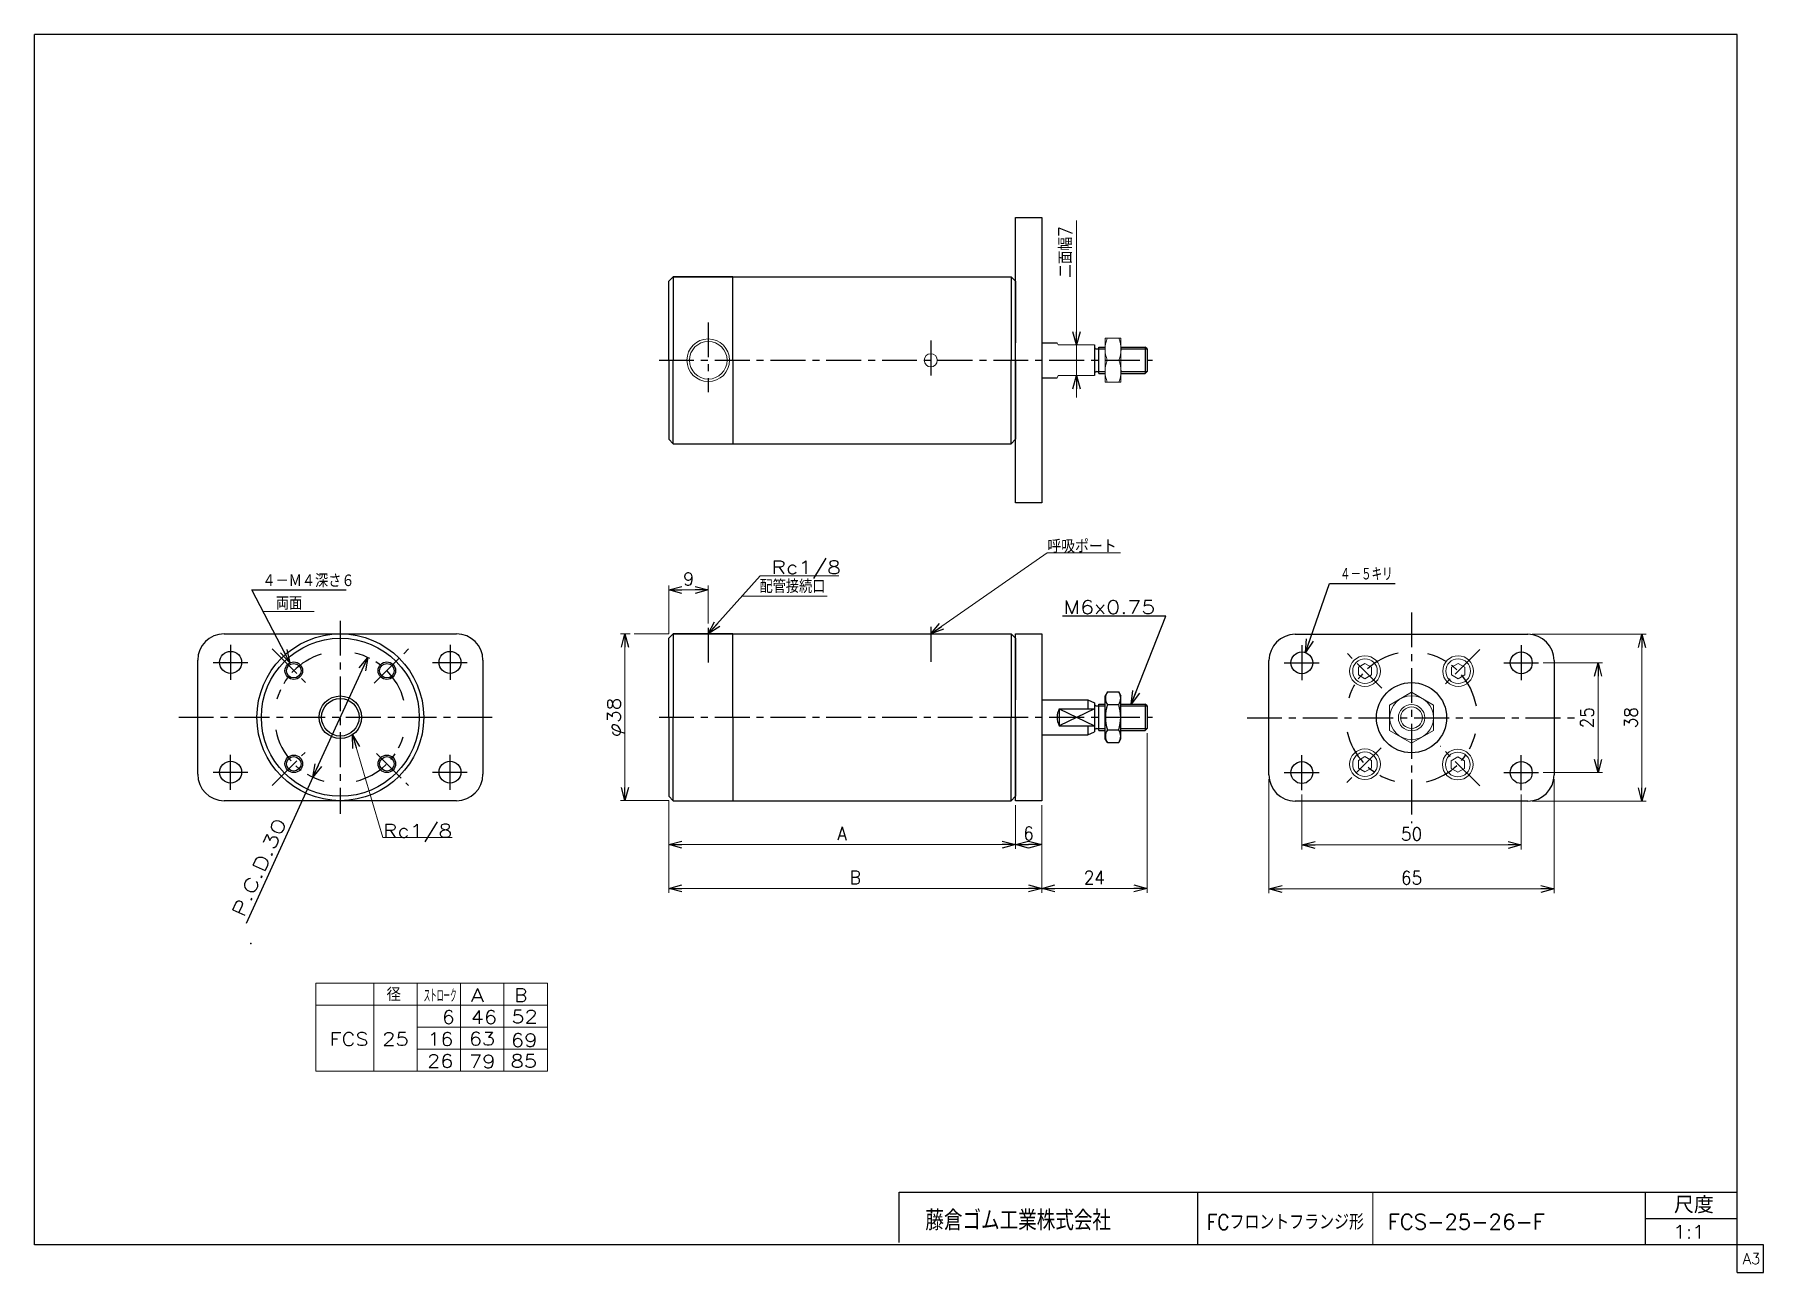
# Model space of a CAD drawing. Header units: millimetres. Extents: x -190 to 204, y -140 to 142.
import ezdxf
from ezdxf.enums import TextEntityAlignment as Align

# ---------------------------------------------------------------- set-up
doc = ezdxf.new("R2010")
doc.units = ezdxf.units.MM
doc.header["$LTSCALE"] = 0.25
doc.header["$PDSIZE"] = 1
doc.linetypes.add('CENTER', pattern=[50.8, 31.75, -6.35, 6.35, -6.35])
doc.layers.add('Layer0001', color=7, linetype='Continuous')
doc.layers.add('ZUWAKU', color=7, linetype='Continuous')
doc.styles.add('FdaStyle0', font='txt.shx', dxfattribs={"width": 0.9375, "bigfont": 'bigfont'})
doc.dimstyles.new('DaDimRotatedStyle', dxfattribs={"dimtxt": 3, "dimasz": 3.000002, "dimexe": 1, "dimexo": 1, "dimgap": 1, "dimtad": 3, "dimdsep": 46, "dimtxsty": 'FdaStyle0', "dimblk1": 'OPEN30', "dimblk2": 'OPEN30', "dimsah": 1, "dimcen": 0.09, "dimclrd": 4, "dimclre": 4, "dimclrt": 4, "dimadec": 0, "dimazin": 2, "dimtfac": 1, "dimtdec": 4, "dimtmove": 0, "dimatfit": 0, "dimfxl": 1, "dimarcsym": 0})

msp = doc.modelspace()

# ---------------------------------------------------------------- texts
at = {"color": 4, "style": 'FdaStyle0'}
for s, p, p2 in [('Rc1/8', (-22.039, 18.85), (-6.239, 18.85)), ('M6x0.75', (44.432, 9.799), (65.432, 9.799)), ('A', (-90.594, -78.609), (-87.594, -78.609)), ('B', (-80.695, -78.609), (-77.695, -78.609)), ('6', (-97.199, -83.609), (-94.199, -83.609)), ('46', (-90.594, -83.609), (-84.594, -83.609)), ('52', (-81.337, -83.503), (-75.337, -83.503)), ('FCS 25', (-122.747, -88.609), (-104.747, -88.609)), ('16', (-100.52, -88.609), (-94.52, -88.609)), ('63', (-91.038, -88.537), (-85.038, -88.537)), ('69', (-81.422, -88.861), (-75.422, -88.861)), ('26', (-100.546, -93.609), (-94.546, -93.609)), ('85', (-81.497, -93.609), (-75.497, -93.609)), ('79', (-90.99, -93.71), (-84.99, -93.71))]:
    msp.add_text(s, height=3, dxfattribs=at).set_placement(p, p2, align=Align.FIT)
for s, height, width, p, p2 in [('４－５キリ', 3, 0.666667, (107.504, 17.309), (119.504, 17.309)), ('４－Ｍ４深さ６', 3, 0.833333, (-138.08, 15.799), (-117.08, 15.799)), ('配管接続口', 3, 0.833333, (-24.782, 14.51), (-9.782, 14.51)), ('両面', 3, 0.833333, (-135.006, 10.686), (-129.006, 10.686)), ('   径', 3, 0.952381, (-118.506, -78.481), (-106.506, -78.481)), ('ストローク', 3, 0.416667, (-101.321, -78.733), (-93.821, -78.733)), ('FCフロントフランジ形', 3.5, 0.726166, (77.156, -130.561), (112.956, -130.561)), ('FCS-25-26-F', 3.5, 0.822989, (118.371, -130.473), (154.171, -130.473)), ('1:1', 3, 0.8, (183.435, -132.523), (190.635, -132.523))]:
    msp.add_text(s, height=height, dxfattribs=dict(at, width=width)).set_placement(p, p2, align=Align.FIT)
msp.add_text('P.C.D.30', height=3, rotation=65.43669, dxfattribs=at).set_placement((-142.415, -59.554), (-132.439, -37.726), align=Align.FIT)
at = {"layer": 'ZUWAKU', "color": 4, "style": 'FdaStyle0'}
for s, height, width, p, p2 in [('藤倉ゴム工業株式会社', 4.5, 0.652778, (13.013, -130.681), (55.313, -130.681)), ('尺度', 3.8, 0.749175, (183.615, -126.803), (192.695, -126.803))]:
    msp.add_text(s, height=height, dxfattribs=dict(at, width=width)).set_placement(p, p2, align=Align.FIT)
at = {"layer": 'ZUWAKU', "color": 7, "style": 'FdaStyle0', "width": 0.8}
msp.add_text('A3', height=2.5, dxfattribs=at).set_placement((199.307, -138.398), (203.307, -138.398), align=Align.FIT)

# ---------------------------------------------------------------- blocks, each defined once
blk = doc.blocks.new('_OPEN30')
at = {"color": 0, "linetype": 'ByBlock', "lineweight": -2}
for p, q in [((-1, 0.267949), (0, 0)), ((0, 0), (-1, -0.267949)), ((0, 0), (-1, 0))]:
    blk.add_line(p, q, dxfattribs=at)
blk = doc.blocks.new('DC_GROUP_Φ25_1')
at = {"color": 4, "linetype": 'Continuous', "lineweight": 25}
for radius in [2, 1.65]:
    blk.add_circle((-130.93, -3.19), radius, dxfattribs=at)
blk = doc.blocks.new('DC_GROUP_Φ25_2')
at = {"color": 4, "linetype": 'Continuous', "lineweight": 25}
for radius in [2, 1.65]:
    blk.add_circle((-130.93, -24.41), radius, dxfattribs=at)
blk = doc.blocks.new('DC_GROUP_Φ25_3')
at = {"color": 4, "linetype": 'Continuous', "lineweight": 25}
for radius in [2, 1.65]:
    blk.add_circle((-109.71, -24.41), radius, dxfattribs=at)
blk = doc.blocks.new('DC_GROUP_Φ25_4')
at = {"color": 4, "linetype": 'Continuous', "lineweight": 25}
for radius in [2, 1.65]:
    blk.add_circle((-109.71, -3.19), radius, dxfattribs=at)
blk = doc.blocks.new('DC_GROUP_Φ25_5')
at = {"color": 4, "linetype": 'Continuous', "lineweight": 25}
for p, q in [((54.49, -8.03), (53.99, -8.9)), ((53.99, -18.7), (53.99, -8.9)), ((54.49, -8.03), (57.08, -8.03)), ((54.49, -10.91), (57.08, -10.91)), ((57.08, -8.03), (57.59, -8.9)), ((57.59, -18.7), (57.59, -8.9)), ((54.49, -19.57), (53.99, -18.7)), ((54.49, -16.69), (57.08, -16.69)), ((54.49, -19.57), (57.08, -19.57)), ((57.08, -19.57), (57.59, -18.7))]:
    blk.add_line(p, q, dxfattribs=at)
for centre, radius, start, end in [((56.6, -9.47), 2.56, 145.6111, 214.3889), ((63.6, -13.8), 9.55, 162.4111, 197.5889), ((54.97, -9.47), 2.56, 325.6111, 34.3889), ((47.97, -13.8), 9.55, 342.4111, 17.5889), ((56.6, -18.13), 2.56, 145.6111, 214.3889), ((54.97, -18.13), 2.56, 325.6111, 34.3889)]:
    blk.add_arc(centre, radius, start, end, dxfattribs=at)
blk = doc.blocks.new('DC_GROUP_Φ25_6')
at = {"color": 4, "linetype": 'Continuous', "lineweight": 13}
for p, q in [((123.81, -8.12), (118.81, -11.01)), ((118.81, -11.01), (118.81, -16.78)), ((128.81, -11.01), (123.81, -8.12)), ((128.81, -16.78), (128.81, -11.01)), ((118.81, -16.78), (123.81, -19.67)), ((123.81, -19.67), (128.81, -16.78))]:
    blk.add_line(p, q, dxfattribs=at)
for radius in [5, 3, 2.46]:
    blk.add_circle((123.81, -13.9), radius, dxfattribs=at)
blk = doc.blocks.new('DC_GROUP_Φ25_7')
at = {"color": 4, "linetype": 'Continuous', "lineweight": 13}
for p, q in [((57.59, 72.53), (53.99, 72.53)), ((53.99, 72.53), (53.99, 62.53)), ((57.59, 62.53), (57.59, 72.53)), ((54.48, 67.53), (57.09, 67.53)), ((53.99, 62.53), (57.59, 62.53))]:
    blk.add_line(p, q, dxfattribs=at)
for centre, start, end in [((60.46, 70.03), 157.3406, 202.6594), ((51.11, 70.03), 337.3406, 22.6594), ((60.46, 65.03), 157.3406, 202.6594), ((51.11, 65.03), 337.3406, 22.6594)]:
    blk.add_arc(centre, 6.49, start, end, dxfattribs=at)
blk = doc.blocks.new('DC_GROUP_Φ25_8')
at = {"color": 4, "linetype": 'Continuous', "lineweight": 13}
for p, q in [((-54.24, 5.2), (-56.47, 5.2)), ((-55.47, -32.8), (-55.47, 5.2)), ((-45.47, 5.2), (-53.34, 5.2)), ((-45.47, -32.8), (-56.47, -32.8))]:
    blk.add_line(p, q, dxfattribs=at)
at = {"color": 4, "xscale": 3.000002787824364, "yscale": 2.999989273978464}
for p, rotation in [((-55.47, 5.2), 90), ((-55.47, -32.8), 270)]:
    blk.add_blockref('_OPEN30', p, dxfattribs=dict(at, rotation=rotation))
at = {"color": 4, "style": 'FdaStyle0', "width": 0.9375}
blk.add_text('φ38', height=3, rotation=90, dxfattribs=at).set_placement((-56.47, -18.3), (-56.47, -9.3), align=Align.FIT)
blk = doc.blocks.new('DC_GROUP_Φ25_9')
at = {"color": 4, "linetype": 'Continuous', "lineweight": 13}
for p, q in [((-117.56, -17.8), (-110.61, -41.16)), ((-110.61, -41.16), (-94.87, -41.16))]:
    blk.add_line(p, q, dxfattribs=at)
at = {"color": 4, "xscale": 3.000002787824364, "yscale": 2.999989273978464, "rotation": 106.5538200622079}
blk.add_blockref('_OPEN30', (-117.56, -17.8), dxfattribs=at)
at = {"color": 4, "style": 'FdaStyle0'}
blk.add_text('Rc1/8', height=3, dxfattribs=at).set_placement((-110.61, -41.16), (-94.81, -41.16), align=Align.FIT)
blk = doc.blocks.new('DA_IMAGEDIMGROUP_1')
at = {"color": 4, "linetype": 'Continuous', "lineweight": 13}
for p, q in [((47.45, 99.34), (47.45, 71.03)), ((47.45, 64.03), (47.45, 71.03)), ((47.45, 59.03), (47.45, 64.03))]:
    blk.add_line(p, q, dxfattribs=at)
at = {"color": 4, "xscale": 3.000002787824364, "yscale": 2.999989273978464}
for p, rotation in [((47.45, 71.03), 270), ((47.45, 64.03), 90)]:
    blk.add_blockref('_OPEN30', p, dxfattribs=dict(at, rotation=rotation))
at = {"color": 4, "insert": (46.45, 86.34), "char_height": 3, "width": 18.75, "attachment_point": 7, "rotation": 90, "style": 'FdaStyle0'}
blk.add_mtext('\\T1.00;二面幅7', dxfattribs=at)
blk = doc.blocks.new('*D11')
at = {"color": 4, "linetype": 'Continuous', "lineweight": 13}
for p, q in [((98.81, -31.4), (98.81, -43.9)), ((148.81, -31.4), (148.81, -43.9)), ((98.81, -42.9), (148.81, -42.9))]:
    blk.add_line(p, q, dxfattribs=at)
at = {"color": 4, "xscale": 3.000002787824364, "yscale": 2.999989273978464}
for p, rotation in [((98.81, -42.9), 180), ((148.81, -42.9), 360)]:
    blk.add_blockref('_OPEN30', p, dxfattribs=dict(at, rotation=rotation))
at = {"color": 4, "insert": (123.81, -41.9), "char_height": 3, "width": 11.25, "attachment_point": 8, "style": 'FdaStyle0'}
blk.add_mtext('\\T1.00;50', dxfattribs=at)
blk = doc.blocks.new('*D12')
at = {"color": 4, "linetype": 'Continuous', "lineweight": 13}
for p, q in [((91.31, -27.9), (91.31, -53.9)), ((156.31, -27.9), (156.31, -53.9)), ((91.31, -52.9), (156.31, -52.9))]:
    blk.add_line(p, q, dxfattribs=at)
at = {"color": 4, "xscale": 3.000002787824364, "yscale": 2.999989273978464}
for p, rotation in [((91.31, -52.9), 180), ((156.31, -52.9), 360)]:
    blk.add_blockref('_OPEN30', p, dxfattribs=dict(at, rotation=rotation))
at = {"color": 4, "insert": (123.81, -51.9), "char_height": 3, "width": 11.25, "attachment_point": 8, "style": 'FdaStyle0'}
blk.add_mtext('\\T1.00;65', dxfattribs=at)
blk = doc.blocks.new('*D13')
at = {"color": 4, "linetype": 'Continuous', "lineweight": 13}
for p, q in [((153.81, -1.4), (167.31, -1.4)), ((166.31, -26.4), (166.31, -1.4)), ((153.81, -26.4), (167.31, -26.4))]:
    blk.add_line(p, q, dxfattribs=at)
at = {"color": 4, "xscale": 3.000002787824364, "yscale": 2.999989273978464}
for p, rotation in [((166.31, -1.4), 90), ((166.31, -26.4), 270)]:
    blk.add_blockref('_OPEN30', p, dxfattribs=dict(at, rotation=rotation))
at = {"color": 4, "insert": (165.31, -13.9), "char_height": 3, "width": 11.25, "attachment_point": 8, "rotation": 90, "style": 'FdaStyle0'}
blk.add_mtext('\\T1.00;25', dxfattribs=at)
blk = doc.blocks.new('*D14')
at = {"color": 4, "linetype": 'Continuous', "lineweight": 13}
for p, q in [((151.31, 5.1), (177.31, 5.1)), ((176.31, -32.9), (176.31, 5.1)), ((151.31, -32.9), (177.31, -32.9))]:
    blk.add_line(p, q, dxfattribs=at)
at = {"color": 4, "xscale": 3.000002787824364, "yscale": 2.999989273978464}
for p, rotation in [((176.31, 5.1), 90), ((176.31, -32.9), 270)]:
    blk.add_blockref('_OPEN30', p, dxfattribs=dict(at, rotation=rotation))
at = {"color": 4, "insert": (175.31, -13.9), "char_height": 3, "width": 11.25, "attachment_point": 8, "rotation": 90, "style": 'FdaStyle0'}
blk.add_mtext('\\T1.00;38', dxfattribs=at)
blk = doc.blocks.new('*D15')
at = {"color": 4, "linetype": 'Continuous', "lineweight": 13}
for p, q in [((-45.47, -32.8), (-45.47, -43.8)), ((33.53, -33.8), (33.53, -43.8)), ((-45.47, -42.8), (33.53, -42.8))]:
    blk.add_line(p, q, dxfattribs=at)
at = {"color": 4, "xscale": 3.000002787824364, "yscale": 2.999989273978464}
for p, rotation in [((-45.47, -42.8), 180), ((33.53, -42.8), 360)]:
    blk.add_blockref('_OPEN30', p, dxfattribs=dict(at, rotation=rotation))
at = {"color": 4, "insert": (-5.97, -41.8), "char_height": 3, "width": 7.5, "attachment_point": 8, "style": 'FdaStyle0'}
blk.add_mtext('\\T1.00;A', dxfattribs=at)
blk = doc.blocks.new('*D16')
at = {"color": 4, "linetype": 'Continuous', "lineweight": 13}
for p, q in [((33.53, -33.8), (33.53, -43.8)), ((39.53, -33.8), (39.53, -43.8)), ((33.53, -42.8), (39.53, -42.8))]:
    blk.add_line(p, q, dxfattribs=at)
at = {"color": 4, "xscale": 3.000002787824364, "yscale": 2.999989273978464}
for p, rotation in [((33.53, -42.8), 180), ((39.53, -42.8), 360)]:
    blk.add_blockref('_OPEN30', p, dxfattribs=dict(at, rotation=rotation))
at = {"color": 4, "insert": (36.53, -41.8), "char_height": 3, "width": 7.5, "attachment_point": 8, "style": 'FdaStyle0'}
blk.add_mtext('\\T1.00;6', dxfattribs=at)
blk = doc.blocks.new('*D17')
at = {"color": 4, "linetype": 'Continuous', "lineweight": 13}
for p, q in [((-45.47, -32.8), (-45.47, -53.8)), ((39.53, -33.8), (39.53, -53.8)), ((-45.47, -52.8), (39.53, -52.8))]:
    blk.add_line(p, q, dxfattribs=at)
at = {"color": 4, "xscale": 3.000002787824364, "yscale": 2.999989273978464}
for p, rotation in [((-45.47, -52.8), 180), ((39.53, -52.8), 360)]:
    blk.add_blockref('_OPEN30', p, dxfattribs=dict(at, rotation=rotation))
at = {"color": 4, "insert": (-2.97, -51.8), "char_height": 3, "width": 7.5, "attachment_point": 8, "style": 'FdaStyle0'}
blk.add_mtext('\\T1.00;B', dxfattribs=at)
blk = doc.blocks.new('*D18')
at = {"color": 4, "linetype": 'Continuous', "lineweight": 13}
for p, q in [((63.53, -17.4), (63.53, -53.8)), ((39.53, -33.8), (39.53, -53.8)), ((39.53, -52.8), (63.53, -52.8))]:
    blk.add_line(p, q, dxfattribs=at)
at = {"color": 4, "xscale": 3.000002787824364, "yscale": 2.999989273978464}
for p, rotation in [((39.53, -52.8), 180), ((63.53, -52.8), 360)]:
    blk.add_blockref('_OPEN30', p, dxfattribs=dict(at, rotation=rotation))
at = {"color": 4, "insert": (51.53, -51.8), "char_height": 3, "width": 11.25, "attachment_point": 8, "style": 'FdaStyle0'}
blk.add_mtext('\\T1.00;24', dxfattribs=at)
blk = doc.blocks.new('*D19')
at = {"color": 4, "linetype": 'Continuous', "lineweight": 13}
for p, q in [((-45.47, 5.2), (-45.47, 16.2)), ((-36.47, 7.59), (-36.47, 16.2)), ((-45.47, 15.2), (-36.47, 15.2))]:
    blk.add_line(p, q, dxfattribs=at)
at = {"color": 4, "xscale": 3.000002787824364, "yscale": 2.999989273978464}
for p, rotation in [((-45.47, 15.2), 180), ((-36.47, 15.2), 360)]:
    blk.add_blockref('_OPEN30', p, dxfattribs=dict(at, rotation=rotation))
at = {"color": 4, "insert": (-40.97, 16.2), "char_height": 3, "width": 7.5, "attachment_point": 8, "style": 'FdaStyle0'}
blk.add_mtext('\\T1.00;9', dxfattribs=at)
blk = doc.blocks.new('DC_GROUP_Φ25_10')
at = {"color": 4, "linetype": 'Continuous', "lineweight": 13}
for p, q in [((14.23, 5.2), (40.8, 23.65)), ((40.8, 23.65), (57.47, 23.65))]:
    blk.add_line(p, q, dxfattribs=at)
at = {"color": 4, "xscale": 3.000002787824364, "yscale": 2.999989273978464, "rotation": 214.7855217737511}
blk.add_blockref('_OPEN30', (14.23, 5.2), dxfattribs=at)
at = {"color": 4, "style": 'FdaStyle0', "width": 0.840426}
blk.add_text('呼吸ポート', height=3, dxfattribs=at).set_placement((40.8, 23.65), (56.6, 23.65), align=Align.FIT)
blk = doc.blocks.new('DC_GROUP_Φ25_11')
at = {"color": 4, "linetype": 'Continuous', "lineweight": 13}
for p, q in [((113.2, -1.56), (111.7, -2.42)), ((111.7, -2.42), (111.7, -4.16)), ((114.7, -2.42), (113.2, -1.56)), ((114.7, -4.16), (114.7, -2.42)), ((111.7, -4.16), (113.2, -5.02)), ((113.2, -5.02), (114.7, -4.16))]:
    blk.add_line(p, q, dxfattribs=at)
for radius in [3.5, 2.81]:
    blk.add_circle((113.2, -3.29), radius, dxfattribs=at)
blk = doc.blocks.new('DC_GROUP_Φ25_12')
at = {"color": 4, "linetype": 'Continuous', "lineweight": 13}
for p, q in [((134.42, -1.56), (132.92, -2.42)), ((132.92, -2.42), (132.92, -4.16)), ((135.92, -2.42), (134.42, -1.56)), ((135.92, -4.16), (135.92, -2.42)), ((132.92, -4.16), (134.42, -5.02)), ((134.42, -5.02), (135.92, -4.16))]:
    blk.add_line(p, q, dxfattribs=at)
for radius in [3.5, 2.81]:
    blk.add_circle((134.42, -3.29), radius, dxfattribs=at)
blk = doc.blocks.new('DC_GROUP_Φ25_13')
at = {"color": 4, "linetype": 'Continuous', "lineweight": 13}
for p, q in [((113.2, -22.77), (111.7, -23.64)), ((111.7, -23.64), (111.7, -25.37)), ((114.7, -23.64), (113.2, -22.77)), ((114.7, -25.37), (114.7, -23.64)), ((111.7, -25.37), (113.2, -26.24)), ((113.2, -26.24), (114.7, -25.37))]:
    blk.add_line(p, q, dxfattribs=at)
for radius in [3.5, 2.81]:
    blk.add_circle((113.2, -24.5), radius, dxfattribs=at)
blk = doc.blocks.new('DC_GROUP_Φ25_14')
at = {"color": 4, "linetype": 'Continuous', "lineweight": 13}
for p, q in [((134.35, -22.84), (132.85, -23.7)), ((135.85, -23.7), (134.35, -22.84)), ((132.85, -23.7), (132.85, -25.44)), ((132.85, -25.44), (134.35, -26.3)), ((134.35, -26.3), (135.85, -25.44)), ((135.85, -25.44), (135.85, -23.7))]:
    blk.add_line(p, q, dxfattribs=at)
for radius in [3.5, 2.81]:
    blk.add_circle((134.35, -24.57), radius, dxfattribs=at)

# ---------------------------------------------------------------- dimensions: what is measured, and where the dimension line sits
at = {"linetype": 'Continuous', "lineweight": 13}
for base, p1, p2, picture, middle in [((-36.465, 15.199), (-45.465, 4.199), (-36.465, 6.594), '*D19', (-40.965, 15.199)), ((63.535, -52.801), (39.535, -32.801), (63.535, -16.396), '*D18', (51.535, -52.801)), ((156.31, -52.898), (91.31, -26.898), (156.31, -26.898), '*D12', (123.81, -52.898)), ((148.81, -42.898), (98.81, -30.398), (148.81, -30.398), '*D11', (123.81, -42.898)), ((39.535, -42.801), (33.535, -32.801), (39.535, -32.801), '*D16', (36.535, -42.801))]:
    dim = msp.add_linear_dim(base=base, p1=p1, p2=p2, dimstyle='DaDimRotatedStyle', override={"dimtxt": 3, "dimasz": 3.000002, "dimexe": 1, "dimexo": 1, "dimgap": 1, "dimtad": 3, "dimtih": 0, "dimtoh": 0, "dimdec": 2, "dimzin": 8, "dimtxsty": 'FdaStyle0', "dimblk1": 'OPEN30', "dimblk2": 'OPEN30', "dimsah": 1, "dimclrd": 4, "dimclre": 4, "dimclrt": 4, "dimazin": 2, "dimtofl": 1, "dimatfit": 0, "dimtolj": 0, "dimtzin": 8}, dxfattribs=at)
    dim.commit()
    dim.dimension.update_dxf_attribs({"geometry": picture, "text_midpoint": middle})
for base, p1, p2, picture, middle in [((176.31, 5.102), (150.31, -32.898), (150.31, 5.102), '*D14', (176.31, -13.898)), ((166.31, -1.398), (152.81, -26.398), (152.81, -1.398), '*D13', (166.31, -13.898))]:
    dim = msp.add_linear_dim(base=base, p1=p1, p2=p2, angle=90, dimstyle='DaDimRotatedStyle', override={"dimtxt": 3, "dimasz": 3.000002, "dimexe": 1, "dimexo": 1, "dimgap": 1, "dimtad": 3, "dimtih": 0, "dimtoh": 0, "dimdec": 2, "dimzin": 8, "dimtxsty": 'FdaStyle0', "dimblk1": 'OPEN30', "dimblk2": 'OPEN30', "dimsah": 1, "dimclrd": 4, "dimclre": 4, "dimclrt": 4, "dimazin": 2, "dimtofl": 1, "dimatfit": 0, "dimtolj": 0, "dimtzin": 8}, dxfattribs=at)
    dim.commit()
    dim.dimension.update_dxf_attribs({"geometry": picture, "text_midpoint": middle})
for base, p2, text, picture, middle in [((33.535, -42.801), (33.535, -32.801), 'A', '*D15', (-5.965, -42.801)), ((39.535, -52.801), (39.535, -32.801), 'B', '*D17', (-2.965, -52.801))]:
    dim = msp.add_linear_dim(base=base, p1=(-45.465, -31.801), p2=p2, text=text, dimstyle='DaDimRotatedStyle', override={"dimtxt": 3, "dimasz": 3.000002, "dimexe": 1, "dimexo": 1, "dimgap": 1, "dimtad": 3, "dimtih": 0, "dimtoh": 0, "dimdec": 2, "dimzin": 8, "dimtxsty": 'FdaStyle0', "dimblk1": 'OPEN30', "dimblk2": 'OPEN30', "dimsah": 1, "dimclrd": 4, "dimclre": 4, "dimclrt": 4, "dimazin": 2, "dimtofl": 1, "dimatfit": 0, "dimtolj": 0, "dimtzin": 8}, dxfattribs=at)
    dim.commit()
    dim.dimension.update_dxf_attribs({"geometry": picture, "text_midpoint": middle})

# ---------------------------------------------------------------- linework, layer by layer
at = {"color": 4, "linetype": 'Continuous', "lineweight": 25}
for p, q in [((33.535, 35.029), (33.535, 100.029)), ((33.535, 100.029), (39.535, 100.029)), ((39.535, 100.029), (39.535, 35.029)), ((-44.465, 86.529), (-45.465, 85.529)), ((-44.465, 86.529), (-45.465, 85.529)), ((-45.465, 67.529), (-45.465, 85.529)), ((-45.465, 67.529), (-45.465, 85.529)), ((-30.865, 86.529), (-44.465, 86.529)), ((-44.465, 86.529), (-30.865, 86.529)), ((-44.465, 86.529), (-44.465, 67.529)), ((-30.865, 86.529), (32.535, 86.529)), ((-30.865, 67.529), (-30.865, 86.529)), ((32.535, 86.529), (33.535, 85.529)), ((33.535, 85.529), (32.535, 86.529)), ((32.535, 86.529), (32.535, 67.529)), ((33.535, 85.529), (33.535, 71.529)), ((33.535, 67.529), (33.535, 85.529)), ((39.535, 71.529), (43.033, 71.529)), ((51.535, 71.029), (51.535, 64.029)), ((-45.465, 67.529), (-45.465, 49.529)), ((-44.465, 48.529), (-44.465, 67.529)), ((-30.865, 67.529), (-30.865, 48.529)), ((32.535, 48.529), (32.535, 67.529)), ((33.535, 67.529), (33.535, 49.529)), ((52.035, 70.124), (52.535, 70.124)), ((52.535, 64.529), (52.535, 70.529)), ((52.535, 70.529), (53.986, 70.529)), ((52.535, 70.124), (53.986, 70.124)), ((57.586, 70.529), (63.13, 70.529)), ((57.586, 70.124), (63.535, 70.124)), ((63.535, 70.124), (63.13, 70.529)), ((63.13, 70.529), (63.13, 64.529)), ((63.535, 70.124), (63.535, 64.934)), ((39.535, 63.529), (43.033, 63.529)), ((52.035, 64.934), (52.535, 64.934)), ((52.535, 64.934), (53.986, 64.934)), ((52.535, 64.529), (53.986, 64.529)), ((57.586, 64.934), (63.535, 64.934)), ((57.586, 64.529), (63.13, 64.529)), ((63.535, 64.934), (63.13, 64.529)), ((-44.465, 48.529), (-45.465, 49.529)), ((-44.465, 48.529), (-30.865, 48.529)), ((-30.865, 48.529), (32.535, 48.529)), ((33.535, 49.529), (32.535, 48.529)), ((39.535, 35.029), (33.535, 35.029)), ((99.631, 0.964), (105.104, 16.709)), ((105.104, 16.709), (120.104, 16.709)), ((-140.48, 15.199), (-119.009, 15.199)), ((-131.848, -1.42), (-140.48, 15.199)), ((67.832, 9.199), (44.238, 9.199)), ((59.928, -10.801), (67.832, 9.199)), ((-146.82, 5.199), (-93.82, 5.199)), ((-44.465, 5.199), (-45.465, 4.199)), ((-44.465, 5.199), (-45.465, 4.199)), ((-45.465, -13.801), (-45.465, 4.199)), ((-45.465, -13.801), (-45.465, 4.199)), ((-30.865, 5.199), (-44.465, 5.199)), ((-44.465, 5.199), (-30.865, 5.199)), ((-44.465, 5.199), (-44.465, -13.801)), ((-30.865, 5.199), (32.535, 5.199)), ((-30.865, -13.801), (-30.865, 5.199)), ((32.535, 5.199), (33.535, 4.199)), ((33.535, 4.199), (32.535, 5.199)), ((32.535, 5.199), (32.535, -13.801)), ((33.535, 5.199), (39.535, 5.199)), ((33.535, -32.801), (33.535, 5.199)), ((33.535, 4.199), (33.535, -9.801)), ((33.535, -13.801), (33.535, 4.199)), ((39.535, 5.199), (39.535, -32.801)), ((97.31, 5.102), (150.31, 5.102)), ((-152.82, -26.801), (-152.82, -0.801)), ((-126.555, -27.444), (-114.084, -0.159)), ((-87.82, -0.801), (-87.82, -26.801)), ((91.31, -26.898), (91.31, -0.898)), ((156.31, -0.898), (156.31, -26.898)), ((39.535, -9.801), (50.035, -9.801)), ((50.035, -9.801), (50.035, -11.861)), ((50.035, -9.801), (51.535, -10.501)), ((51.535, -10.501), (51.535, -17.102)), ((52.035, -11.206), (52.535, -11.206)), ((52.535, -16.801), (52.535, -10.801)), ((52.535, -10.801), (53.986, -10.801)), ((52.535, -11.206), (53.986, -11.206)), ((57.586, -10.801), (63.13, -10.801)), ((57.586, -11.206), (63.535, -11.206)), ((63.535, -11.206), (63.13, -10.801)), ((63.13, -10.801), (63.13, -16.801)), ((63.535, -11.206), (63.535, -16.396)), ((-45.465, -13.801), (-45.465, -31.801)), ((-44.465, -32.801), (-44.465, -13.801)), ((-30.865, -13.801), (-30.865, -32.801)), ((32.535, -32.801), (32.535, -13.801)), ((33.535, -13.801), (33.535, -31.801)), ((43.535, -11.861), (43.535, -15.741)), ((43.535, -11.861), (51.535, -11.861)), ((43.535, -11.861), (51.535, -15.741)), ((51.535, -11.861), (43.535, -15.741)), ((43.535, -15.741), (51.535, -15.741)), ((50.035, -15.741), (50.035, -17.801)), ((39.535, -17.801), (50.035, -17.801)), ((50.035, -17.801), (51.535, -17.102)), ((52.035, -16.396), (52.535, -16.396)), ((52.535, -16.396), (53.986, -16.396)), ((52.535, -16.801), (53.986, -16.801)), ((57.586, -16.396), (63.535, -16.396)), ((57.586, -16.801), (63.13, -16.801)), ((63.535, -16.396), (63.13, -16.801)), ((-126.555, -27.444), (-141.802, -60.801)), ((-93.82, -32.801), (-146.82, -32.801)), ((-44.465, -32.801), (-45.465, -31.801)), ((-44.465, -32.801), (-30.865, -32.801)), ((-30.865, -32.801), (32.535, -32.801)), ((33.535, -31.801), (32.535, -32.801)), ((39.535, -32.801), (33.535, -32.801)), ((150.31, -32.898), (97.31, -32.898))]:
    msp.add_line(p, q, dxfattribs=at)
at = {"color": 4, "linetype": 'CENTER', "lineweight": 25}
for p, q in [((-36.465, 76.172), (-36.465, 60.281)), ((14.235, 72.035), (14.235, 63.817)), ((-47.665, 67.529), (64.774, 67.529)), ((-120.32, 8.199), (-120.32, -35.801)), ((123.81, 10.102), (123.81, -37.898)), ((-36.465, 6.594), (-36.465, -2.482)), ((14.235, 6.794), (14.235, -2.482)), ((-145.32, 2.699), (-145.32, -5.301)), ((-135.876, 1.755), (-128.221, -5.9)), ((-112.574, -6.056), (-104.763, 1.755)), ((-95.32, 2.699), (-95.32, -5.301)), ((98.81, 2.602), (98.81, -5.398)), ((117.047, -7.134), (108.253, 1.659)), ((139.366, 1.659), (130.628, -7.079)), ((148.81, 2.602), (148.81, -5.398)), ((-149.32, -1.301), (-141.32, -1.301)), ((-99.32, -1.301), (-91.32, -1.301)), ((94.81, -1.398), (102.81, -1.398)), ((144.81, -1.398), (152.81, -1.398)), ((-157.128, -13.801), (-84.543, -13.801)), ((-47.665, -13.801), (64.774, -13.801)), ((86.31, -13.898), (161.31, -13.898)), ((-145.32, -30.301), (-145.32, -22.301)), ((-135.876, -29.358), (-128.323, -21.804)), ((-112.093, -22.028), (-104.763, -29.358)), ((-95.32, -30.301), (-95.32, -22.301)), ((98.81, -30.398), (98.81, -22.398)), ((116.908, -20.799), (108.253, -29.454)), ((139.366, -29.454), (130.361, -20.449)), ((148.81, -30.398), (148.81, -22.398)), ((-149.32, -26.301), (-141.32, -26.301)), ((-99.32, -26.301), (-91.32, -26.301)), ((94.81, -26.398), (102.81, -26.398)), ((144.81, -26.398), (152.81, -26.398))]:
    msp.add_line(p, q, dxfattribs=at)
at = {"color": 4, "linetype": 'Continuous', "lineweight": 13}
for p, q in [((43.284, 71.029), (43.033, 71.529)), ((43.284, 71.029), (51.535, 71.029)), ((53.986, 64.934), (53.986, 70.124)), ((43.033, 63.529), (43.294, 64.05)), ((43.294, 64.029), (51.535, 64.029)), ((-36.465, 5.199), (-24.656, 18.397)), ((-6.679, 18.417), (-24.678, 18.417)), ((-28.793, 13.773), (-9.397, 13.773)), ((-126.313, 10.31), (-137.941, 10.31)), ((-125.929, -74.399), (-73.124, -74.399)), ((-125.929, -74.399), (-125.929, -94.399)), ((-112.719, -74.399), (-112.719, -94.399)), ((-102.82, -74.399), (-102.82, -94.399)), ((-92.921, -74.399), (-92.921, -94.399)), ((-83.022, -74.399), (-83.022, -94.399)), ((-73.124, -74.399), (-73.124, -94.399)), ((-125.929, -79.399), (-73.124, -79.399)), ((-102.82, -84.399), (-73.124, -84.399)), ((-102.797, -89.399), (-73.124, -89.399)), ((-125.929, -94.399), (-73.124, -94.399))]:
    msp.add_line(p, q, dxfattribs=at)
for centre, radius in [((-36.465, 67.529), 4.862), ((-36.465, 67.529), 4.281), ((14.235, 67.529), 1.5)]:
    msp.add_circle(centre, radius, dxfattribs=at)
at = {"color": 4, "linetype": 'Continuous', "lineweight": 25}
for centre, radius in [((-120.32, -13.801), 19), ((-120.32, -13.801), 18), ((-145.32, -1.301), 2.5), ((-95.32, -1.301), 2.5), ((98.81, -1.398), 2.5), ((148.81, -1.398), 2.5), ((123.81, -13.898), 8), ((-120.32, -13.801), 4.86), ((-120.32, -13.801), 4.28), ((-145.32, -26.301), 2.5), ((-95.32, -26.301), 2.5), ((98.81, -26.398), 2.5), ((148.81, -26.398), 2.5)]:
    msp.add_circle(centre, radius, dxfattribs=at)
for centre, radius, start, end in [((52.035, 70.624), 0.5, 190.75797, 270), ((52.035, 64.434), 0.5, 90, 169.24203), ((-146.82, -0.801), 6, 90, 180), ((-93.82, -0.801), 6, 0, 90), ((97.31, -0.898), 6, 90, 180), ((150.31, -0.898), 6, 0, 90), ((52.035, -10.706), 0.5, 180, 270), ((47.033, -13.801), 4, 150.98753, 209.01247), ((52.035, -16.896), 0.5, 90, 180), ((-146.82, -26.801), 6, 180, 270), ((-93.82, -26.801), 6, 270, 0), ((97.31, -26.898), 6, 180, 270), ((150.31, -26.898), 6, 270, 0)]:
    msp.add_arc(centre, radius, start, end, dxfattribs=at)
at = {"color": 4, "linetype": 'CENTER', "lineweight": 25}
for centre, start, end in [((-120.32, -13.801), 106.97557, 164.19138), ((-120.32, -13.801), 14.78695, 77.35235), ((123.81, -13.898), 101.62414, 162.66163), ((123.81, -13.898), 10.19791, 75.53866), ((-120.32, -13.801), 191.12318, 255.6208), ((-120.32, -13.801), 283.90257, 342.69969), ((123.81, -13.898), 192.50393, 254.86826), ((123.81, -13.898), 283.17995, 346.11163)]:
    msp.add_arc(centre, 15, start, end, dxfattribs=at)
at = {"color": 4, "linetype": 'Continuous'}
msp.add_point((-140.713, -65.308), dxfattribs=at)
at = {"layer": 'Layer0001', "color": 4, "linetype": 'Continuous'}
msp.add_point((-140.713, -65.308), dxfattribs=at)
at = {"layer": 'ZUWAKU', "color": 5, "linetype": 'Continuous', "lineweight": 25}
for p, q in [((-190, -134.023), (-190, 141.727)), ((198, 141.727), (-190, 141.727)), ((198, -140.273), (198, 141.727)), ((204, -134.023), (-190, -134.023)), ((204, -140.273), (204, -134.023)), ((198, -140.273), (204, -140.273))]:
    msp.add_line(p, q, dxfattribs=at)
at = {"layer": 'ZUWAKU', "color": 4, "linetype": 'Continuous', "lineweight": 25}
for p, q in [((7, -122.023), (198, -122.023)), ((7, -133.488), (7, -122.023)), ((75, -122.023), (75, -134.023)), ((177.135, -134.023), (177.135, -122.023)), ((177.135, -128.023), (198, -128.023))]:
    msp.add_line(p, q, dxfattribs=at)
at = {"layer": 'ZUWAKU', "color": 4, "linetype": 'Continuous', "lineweight": 13}
msp.add_line((115, -122.023), (115, -134.023), dxfattribs=at)

# ---------------------------------------------------------------- block references
at = {"linetype": 'Continuous'}
for name in ['DA_IMAGEDIMGROUP_1', 'DC_GROUP_Φ25_7', 'DC_GROUP_Φ25_10', 'DC_GROUP_Φ25_8', 'DC_GROUP_Φ25_11', 'DC_GROUP_Φ25_12', 'DC_GROUP_Φ25_1', 'DC_GROUP_Φ25_4', 'DC_GROUP_Φ25_5', 'DC_GROUP_Φ25_6', 'DC_GROUP_Φ25_9', 'DC_GROUP_Φ25_2', 'DC_GROUP_Φ25_3', 'DC_GROUP_Φ25_13', 'DC_GROUP_Φ25_14']:
    msp.add_blockref(name, (0, 0), dxfattribs=at)
at = {"color": 4, "xscale": 3.000002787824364, "yscale": 2.999989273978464}
for p, rotation in [((-36.465, 5.199), 228.1774558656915), ((99.631, 0.964), 250.8309601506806), ((-131.848, -1.42), 297.4481109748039), ((-114.084, -0.159), 65.43668698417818), ((59.928, -10.801), 248.4349488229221), ((-126.555, -27.444), 245.4366869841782)]:
    msp.add_blockref('_OPEN30', p, dxfattribs=dict(at, rotation=rotation))

msp.set_redraw_order([(e.dxf.handle, doc.entitydb.next_handle()) for e in msp.query("TEXT MTEXT ATTDEF DIMENSION ARC_DIMENSION")])  # texts and dimensions are drawn at this point

doc.saveas('drawing.dxf')
